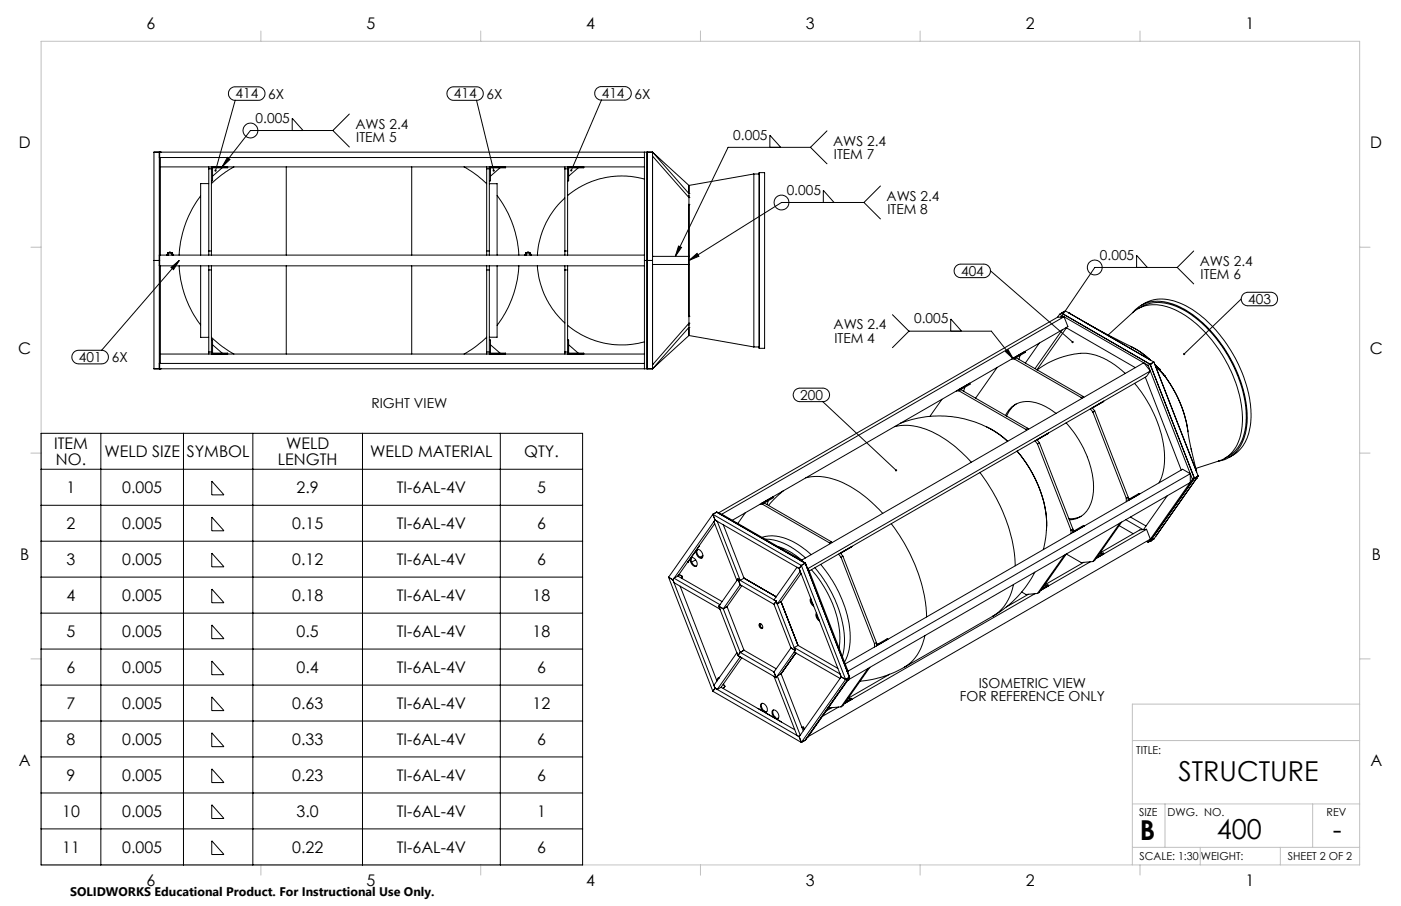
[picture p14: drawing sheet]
<svg xmlns="http://www.w3.org/2000/svg" width="432mm" height="279mm" viewBox="0 0 432 279" stroke-linecap="round" stroke-linejoin="round" font-family="sans-serif">
<defs><g id="words">
<g font-size="8.5">
<text x="363.2" y="240.9">STRUCTURE</text>
<text x="351.3" y="259">B</text>
<text x="375.1" y="258.9">400</text>
<text x="410.8" y="258.9">-</text>
</g>
<g font-size="4.9">
<text x="45.2" y="8.9">6</text>
<text x="112.9" y="8.9">5</text>
<text x="180.7" y="8.9">4</text>
<text x="248.4" y="8.9">3</text>
<text x="316.1" y="8.9">2</text>
<text x="383.9" y="8.9">1</text>
<text x="5.8" y="45.8">D</text>
<text x="422.3" y="45.8">D</text>
<text x="5.6" y="109.3">C</text>
<text x="422.2" y="109.3">C</text>
<text x="16.7" y="138.5">ITEM</text>
<text x="17.2" y="143.5">NO.</text>
<text x="32.2" y="141">WELD SIZE</text>
<text x="57.6" y="141">SYMBOL</text>
<text x="85.7" y="143.5">LENGTH</text>
<text x="88.2" y="138.5">WELD</text>
<text x="114.1" y="141">WELD MATERIAL</text>
<text x="161.6" y="141">QTY.</text>
<text x="20.5" y="152.1">1</text>
<text x="37.7" y="152.1">0.005</text>
<text x="91.4" y="152.1">2.9</text>
<text x="122.3" y="152.1">TI-6AL-4V</text>
<text x="165.5" y="152.1">5</text>
<text x="20.5" y="163.2">2</text>
<text x="37.7" y="163.2">0.005</text>
<text x="90" y="163.2">0.15</text>
<text x="122.3" y="163.2">TI-6AL-4V</text>
<text x="165.5" y="163.2">6</text>
<text x="6.2" y="172.8">B</text>
<text x="422.8" y="172.8">B</text>
<text x="20.5" y="174.3">3</text>
<text x="37.7" y="174.3">0.005</text>
<text x="90" y="174.3">0.12</text>
<text x="122.3" y="174.3">TI-6AL-4V</text>
<text x="165.5" y="174.3">6</text>
<text x="20.5" y="185.4">4</text>
<text x="37.7" y="185.4">0.005</text>
<text x="90" y="185.4">0.18</text>
<text x="122.3" y="185.4">TI-6AL-4V</text>
<text x="164.2" y="185.4">18</text>
<text x="20.5" y="196.5">5</text>
<text x="37.7" y="196.5">0.005</text>
<text x="91.4" y="196.5">0.5</text>
<text x="122.3" y="196.5">TI-6AL-4V</text>
<text x="164.2" y="196.5">18</text>
<text x="20.5" y="207.6">6</text>
<text x="37.7" y="207.6">0.005</text>
<text x="91.4" y="207.6">0.4</text>
<text x="122.3" y="207.6">TI-6AL-4V</text>
<text x="165.5" y="207.6">6</text>
<text x="20.5" y="218.7">7</text>
<text x="37.7" y="218.7">0.005</text>
<text x="90" y="218.7">0.63</text>
<text x="122.3" y="218.7">TI-6AL-4V</text>
<text x="164.2" y="218.7">12</text>
<text x="20.5" y="229.7">8</text>
<text x="37.7" y="229.7">0.005</text>
<text x="90" y="229.7">0.33</text>
<text x="122.3" y="229.7">TI-6AL-4V</text>
<text x="165.5" y="229.7">6</text>
<text x="5.8" y="236.3">A</text>
<text x="422.4" y="236.3">A</text>
<text x="20.5" y="240.8">9</text>
<text x="37.7" y="240.8">0.005</text>
<text x="90" y="240.8">0.23</text>
<text x="122.3" y="240.8">TI-6AL-4V</text>
<text x="165.5" y="240.8">6</text>
<text x="19.2" y="251.9">10</text>
<text x="37.7" y="251.9">0.005</text>
<text x="91.4" y="251.9">3.0</text>
<text x="122.3" y="251.9">TI-6AL-4V</text>
<text x="165.5" y="251.9">1</text>
<text x="19.2" y="263">11</text>
<text x="37.7" y="263">0.005</text>
<text x="90" y="263">0.22</text>
<text x="122.3" y="263">TI-6AL-4V</text>
<text x="165.5" y="263">6</text>
<text x="45.2" y="273.1">6</text>
<text x="112.9" y="273.1">5</text>
<text x="180.7" y="273.1">4</text>
<text x="248.4" y="273.1">3</text>
<text x="316.1" y="273.1">2</text>
<text x="383.9" y="273.1">1</text>
</g>
<g font-size="4.2">
<text x="72.6" y="30.3">414</text>
<text x="82.7" y="30.5">6X</text>
<text x="139.9" y="30.3">414</text>
<text x="150" y="30.5">6X</text>
<text x="185.5" y="30.3">414</text>
<text x="195.6" y="30.4">6X</text>
<text x="78.8" y="37.9">0.005</text>
<text x="109.6" y="39.7">AWS 2.4</text>
<text x="109.8" y="43.9">ITEM 5</text>
<text x="226" y="43.1">0.005</text>
<text x="256.8" y="44.9">AWS 2.4</text>
<text x="257" y="49.1">ITEM 7</text>
<text x="242.5" y="60.1">0.005</text>
<text x="273.2" y="61.9">AWS 2.4</text>
<text x="273.5" y="66.1">ITEM 8</text>
<text x="339" y="80.1">0.005</text>
<text x="369.8" y="82">AWS 2.4</text>
<text x="296.2" y="85">404</text>
<text x="370.1" y="86.2">ITEM 6</text>
<text x="384.7" y="93.7">403</text>
<text x="256.9" y="101.6">AWS 2.4</text>
<text x="281.8" y="99.7">0.005</text>
<text x="257.2" y="105.8">ITEM 4</text>
<text x="24.3" y="111.6">401</text>
<text x="34.4" y="111.7">6X</text>
<text x="114.5" y="125.9">RIGHT VIEW</text>
<text x="246.6" y="123.3">200</text>
<text x="301.6" y="212">ISOMETRIC VIEW</text>
<text x="295.8" y="216.2">FOR REFERENCE ONLY</text>
</g>
<text font-size="3.8" x="21.6" y="276.3">SOLIDWORKS Educational Product. For Instructional Use Only.</text>
<g font-size="3.4">
<text x="350.2" y="232.5">TITLE:</text>
<text x="351.1" y="251.6">SIZE</text>
<text x="359.9" y="251.6">DWG. NO.</text>
<text x="408.9" y="251.7">REV</text>
<text x="351.2" y="265.2">SCALE: 1:30</text>
<text x="370.1" y="265.3">WEIGHT:</text>
<text x="396.9" y="265.2">SHEET 2 OF 2</text>
</g>
</g></defs>
<g fill="none" stroke="#c0c0c0" stroke-width=".31">
<path d="M12.7 12.7h406.4v254h-406.4zM80.4 9.6v3.1M148.2 9.6v3.1M215.9 9.5v3.2M283.6 9.6v3.1M351.4 9.6v3.1M9.5 76.2h3.2M419.1 76.2h3.2M9.5 139.7h3.2M419.1 139.7h3.2M9.5 203.2h3.2M419.1 217.1h-70.1v49.6"/>
<path d="M419.1 203.2h3.2M349 228.4h70.1M349 247.9h70.1M359.1 247.9v13.4M404.6 247.9v13.4M80.4 266.7v3.2M148.2 266.7v3.2M215.9 266.7v3.2M283.6 266.7v3.2M349 261.3h70.1M351.4 266.7v3.2M369.9 261.3v5.4"/>
<path d="M394.6 261.3v5.4"/>
</g>
<g fill="none" stroke="#000" stroke-width=".31">
<path d="M71 27.4l1.3-.6h7.3a2.08 2.08 0 0 1 2.1 2.1 2.08 2.08 0 0 1-2.1 2h-7.1a2.08 2.08 0 0 1-1.9-1.2 2.08 2.08 0 0 1 .4-2.3zM72.5 30.9l-6.1 21.7M107.7 35.2l-5.1 5.1M138.2 27.5l1.4-.7h7.3a2.08 2.08 0 0 1 2 2.1 2.08 2.08 0 0 1-2 2h-7.1a2.1 2.1 0 0 1-1.8-1.2 2.1 2.1 0 0 1 .2-2.2zM146.9 30.9l5.3 21.7M183.8 27.4l1.4-.7h7.3a2.08 2.08 0 0 1 2.1 2.1 2.08 2.08 0 0 1-2.1 2.1h-7.1a2.1 2.1 0 0 1-1.9-1.2 2.1 2.1 0 0 1 .3-2.3zM185.4 30.8l-9.3 21.8M49.1 46.9h.1M49.1 46.9v66.8M49.1 48.6h149.5M49.2 46.9v1.7M49.4 46.9h.1"/>
<path d="M49.4 48.6v30.1M49.4 51.5h149.2M64.3 56.6h-2.5v22.1M64.3 52.1h.9M64.3 51.5v27.2M65.2 51.5v27.2M68.5 51.8l-3 2.5M70.1 48.5l.8 .7-2.5 2.3zM70.2 51.5v.3h-4.7v4h-.3M72.1 51.5l-3.6 2.3-3.3 2.8M88.2 51.5v27.2M90.1 40.3v-3.8l3.3 3.8"/>
<path d="M102.6 40.3h-25.4l-8.8 11.2M102.6 40.3l5.1 5M126.9 51.5v27.2M143 51.5l4.2 2.7 2.8 2.5M150 52.1h.8M150 51.5v27.2M150.8 56.7h2.4v22M150.8 51.5v27.2M154.1 51.8l-2.9 2.5M155.8 51.5v.3h-4.6v4h-.4M174.1 51.5v27.2M174.1 52.1h.8"/>
<path d="M174.9 51.5v27.2M178.2 51.8l-2.9 2.5M179.9 51.5v.3h-4.6v4h-.4M198.6 55.2a26.2 26.2 0 0 0-23.7 5.1M198.6 46.9v66.8M199.4 46.9v66.8M201.1 46.9l11.2 10.3 20-3.5M201.1 46.9h-153.7v66.8h153.7M201.1 46.9v66.8M201.1 48.2l11.2 12.7M201.1 46.9l11.2 12.8M212.3 59.7v1.2"/>
<path d="M212.3 57.2v2.5zM212.3 59.7h.1M232.3 53.7v53.3M232.3 53.7h1.7M234 53.2h1.7v54.2h-1.7M234 53.7v-.5v54.2v-.4M234 53.7v53.3M237.3 45.4v-3.7l3.3 3.7M249.8 45.4h-25.4l-16.3 33.7M249.8 45.4l5.1 5.1M254.9 40.4l-5.1 5M271.4 57.4l-5.1 5"/>
<path d="M49.1 78.7h149.5M49.2 78.7v3.3M51.5 78.5h.1M51.6 78.1h.1M51.6 78.2h.1M51.6 78.1v.1M51.6 78.7a.76 .76 0 0 1 .8-.8 .76 .76 0 0 1 .8 .8M51.6 78.2l-.1 .3M51.7 78.6h.1M51.7 78.7a.71 .71 0 0 1 .7-.8 .71 .71 0 0 1 .7 .8M51.7 78.6v.1M51.7 78.7a.69 .69 0 0 1 .7-.8 .69 .69 0 0 1 .7 .8"/>
<path d="M51.8 78l-.2 .1M51.8 78l-.2 .2M51.9 78.1l-.2 .5M52.2 77.8h.3M52.2 77.8l-.4 .2M52.4 77.8h-.2M52.4 77.8h.1M52.5 77.8l.3 .1M52.8 77.9l.3 .1M52.8 77.9l.3 .2M52.9 78.1l.2 .5M53.1 78v.1"/>
<path d="M53.1 78.6h.1M53.1 78.1l.2 .3M53.1 78.6v.1M53.3 78.4v.2M53.3 78.6h.1M53.3 78.6v.1M61.8 60.4a33.2 33.2 0 0 0-6.6 18.3M64.3 77.4h.9M150 77.4h.8M153.2 60.3a33.3 33.3 0 0 1 6.7 18.4M161.9 78.5l-.1 .2M161.9 78.5v.2"/>
<path d="M162 78.7a.76 .76 0 0 1 .7-.8 .76 .76 0 0 1 .8 .8M162 78.2l-.1 .3M162 78.2h.1M162 78.1h.1M162 78.1v.1M162 78.6h.1M162 78.6v.1a.71 .71 0 0 1 .7-.8 .71 .71 0 0 1 .7 .8v-.1M162.1 78l-.1 .1M162.1 78l-.1 .2M162.2 78.1l-.2 .5M162.5 77.8l-.4 .2M162.5 77.8h.3"/>
<path d="M162.5 77.8h.1M162.7 77.8h.1M162.7 77.8h-.2M162.8 77.8l.4 .1M163.2 77.9l.2 .2M163.2 77.9h.1M163.2 77.9l.2 .1M163.2 78.1l.2 .5M163.4 78.1l.2 .3M163.4 78v.1M163.4 78.6h.1M163.6 78.4l.1 .2"/>
<path d="M163.6 78.4v.2M163.6 78.6h.1M163.6 78.6v.1M163.7 78.6v.1M174.1 61.1a25.7 25.7 0 0 0-8.5 17.6M174.1 77.4h.8M201.1 79.1h11.2M209.1 75.9l.9 .4-1.9 2.8zM212.3 60.9v18.2M212.3 79.1v2.5M212.3 60.9h.1M212.3 63.1h.1"/>
<path d="M212.3 60.3v.6M212.3 63v34.7M253.8 62.4v-3.7l3.3 3.7M266.3 62.4h-25.4l-28.6 17.9M266.3 62.4l5.1 5.1M367.9 77.4l-5.1 5.1M47.4 80.3h1.8M49.1 82h149.5M49.4 82v30.1M52.7 82.5l2.5-2.2-1.7 2.8zM55.2 82a32.9 32.9 0 0 0 6.6 18.2M55.2 80.3l-23.9 27.7"/>
<path d="M61.8 82v22h2.5M64.3 83.3h.9M64.3 82v27.2M65.2 82v27.2M88.2 82v27.2M126.9 82v27.2M150 83.3h.8M150 82v27.2M150.8 82v27.2M153.2 82v22h-2.4M159.9 82a33.3 33.3 0 0 1-6.7 18.3M165.6 82a25.9 25.9 0 0 0 8.5 17.6"/>
<path d="M174.1 83.3h.8M174.1 82v27.2M174.9 82v27.2M198.6 80.3h2.5M201.1 81.6h11.2M212.3 99.7v1.3M212.3 81.6v18.1M212.3 99.7h.1M212.3 97.5h.1M212.3 99.7l-11.2 12.8 .2-.2M212.3 99.7v.6M212.3 80.3l2.5-2.2 .6 .9z"/>
<path d="M275.1 97l5 5.1M294.8 81.9l1.1-.4h7.3a2.08 2.08 0 0 1 2.1 2 2.08 2.08 0 0 1-2.1 2.1h-7a2.09 2.09 0 0 1-2-1.4 2.09 2.09 0 0 1 .6-2.3zM305.3 83.5l25.3 22M325.9 97.9l-104.5 60.3M326.6 96.9l-.7 1M326.6 96.9l27.3 15.8M327.2 96.6l1.2-.7 27.2 15.8M327.2 96.6l27.3 15.7M327.2 96.6l-.6 .3M327.9 97.7l1.2 3-103.4 59.7M327.9 97.7l-105.4 60.9M327.9 97.7l-2 .2"/>
<path d="M329.4 96.5h.1M334.4 99.4l13.2 7a26.4 26.4 0 0 1 6.9 4.6M349.1 96.4a10.7 10.7 0 0 1 12.8-2.5 35.7 35.7 0 0 1 17 16.1 35.7 35.7 0 0 1 5.2 22.6 10.7 10.7 0 0 1-8.5 9.6h-.1M350.3 82.5v-3.8l3.3 3.8M350.7 95.2l1.2-.7a12.7 12.7 0 0 1 12.4 .8 41.5 41.5 0 0 1 19.3 27.8 19.7 19.7 0 0 1-2 14.8l-1.7 1.9-2.5 1.6M351.7 94.2l1.2-.7a12.7 12.7 0 0 1 12.2 .6 41.5 41.5 0 0 1 18.9 24.1 24.8 24.8 0 0 1-.1 17.9l-.9 1.6-1.4 1.5-2.8 1.9M362.8 82.5h-25.4l-10.3 15.3M362.8 82.5l5.1 5.1M382.6 92.2l-17.7 17M383.2 90.7l1.2-.6h7.3a2.08 2.08 0 0 1 2.1 2.1 2.08 2.08 0 0 1-2.1 2.1h-7.1a2.1 2.1 0 0 1-1.9-1.3 2.1 2.1 0 0 1 .5-2.3zM22.6 108.8l1.2-.7 7.5-.1a2.1 2.1 0 0 1 2.1 2.1 2.1 2.1 0 0 1-2.1 2.1h-7.1a2.11 2.11 0 0 1-1.8-1.2 2.11 2.11 0 0 1 .2-2.2zM49.1 113.7h.1"/>
<path d="M49.1 112.1h149.5M49.2 112.1v1.6M49.4 113.7h.1M49.4 109.2h149.2M64.3 108.5h.9M65.2 104l3.3 2.9 3.6 2.3M65.2 104.8h.3v4.1h4.7v.3M65.5 106.3l3 2.6M150 104l-3.3 2.8-3.7 2.4M150 108.5h.8M150.8 104.8h.4v4.1h4.6v.3M151.2 106.3l2.9 2.6"/>
<path d="M174.1 108.5h.8M174.9 100.3a25.9 25.9 0 0 0 23.7 5.1M174.9 104.8h.4v4.1h4.6v.3M175.3 106.3l2.9 2.6M212.3 101v2.5zM212.3 101h.1M212.3 101l-11.2 12.7M232.3 107l-20-3.5-11.2 10.2M232.3 107h1.7M280.1 102.1h25.4l6.8 8.6M280.1 102.1l-5 5.1M293 102.1v-3.7l3.4 3.7"/>
<path d="M297.4 119.5l-.4 1.2M307.3 113.3l-6.6 9.5M309.9 108.4l.8-.6 1.6 2.9zM312.4 110.4l3.5-2 .2 .3-2.9 1.6zM312.6 110.7h-.8M312.6 110.7l20.6 11.9M313.2 110.3l-.6 .4M313.2 110.3l20.6 12M314.4 109.6l-.4 1.2M319.7 114.1a23.9 23.9 0 0 1 16.2-5 21.5 21.5 0 0 1 10.9 6.1M320.3 105.8l-4.3 6.2M327.4 101.7l-8.4 12"/>
<path d="M328.6 101l21.3 12.4M328.7 101.1l-9.1 13M341.6 103.3l7.6-7a11.3 11.3 0 0 1 12.4-1 38.5 38.5 0 0 1 18.3 20.3 29.7 29.7 0 0 1 2.1 19.8 10.1 10.1 0 0 1-6.4 6.8l-7.1 2.3M348.4 106.8a24.8 24.8 0 0 1 6.1 4.2M349.7 118.2a37.1 37.1 0 0 1 9.2 24.6l-.5 3.3-1.2 2.8M353 116.3l11.1 28.7M353.9 112.7l13.6 35.1M354.5 112.3h.1M354.5 112.3l13.6 35.2M354.5 112.3l-.6 .4M354.5 114.4l-105.4 60.9M354.5 114.4l-2-2.5-105.6 61"/>
<path d="M354.5 114.4l-1.1 1.7-104 60M355.6 111.7l13.7 35.1M355.6 111.7l-1.1 .6M356 112.5l1.3 1.4M356.2 113h.1M356.2 113l2.7 2.8M357.2 113.8l-1.3-1.4 1.4 1.5M357.3 113.9l1.6 1.9M357.3 113.9h.1M358.1 114.9l.8 .9M358.8 115.8a40.4 40.4 0 0 1 7.7 19.9l.8 3.5M358.9 115.8l.9 1.3a37.4 37.4 0 0 1 6.3 16"/>
<path d="M358.9 115.8h.1M12.7 133.6h166.9v133.1h-166.9zM31.1 133.6v133.1M56.6 133.6v133.1M77.9 133.6v133.1M111.7 133.6v133.1M154.2 133.6v133.1M245.1 120.3l1.2-.6h7.3a2.08 2.08 0 0 1 2.1 2.1 2.08 2.08 0 0 1-2.1 2.1h-7a2.1 2.1 0 0 1-2-1.3 2.1 2.1 0 0 1 .5-2.3zM253.6 123.9l22.6 21.1M275.7 131.6a19 19 0 0 1 14.7 3.3 43.2 43.2 0 0 1 9 7.7M277.5 130.5a32.3 32.3 0 0 1 33.1 5.6M290.3 123.2l-3.7 5.2"/>
<path d="M295.3 120.2l3.6-2 .1 .3-2.9 1.7zM295.5 120.5l-.8 .1M295.5 120.5l20.7 11.9M296.1 120.2l-.6 .3M296.1 120.2l20.7 11.9M304.1 131.7a24.3 24.3 0 0 1 6.5 4.4M313.2 124.6a7.9 7.9 0 0 0-2.9 3.7M313.5 139.1a35.2 35.2 0 0 1 9 24.8l-.9 5.6M313.5 139.1a36 36 0 0 1 9 24v.5M316.2 132.4l.2 .3M316.8 132.1l-.6 .3M316.8 132.1l.2 .3"/>
<path d="M319 135.9l.8 1M319.7 135.7l3.4-2.1-3.5 2 .8 1M319.8 136.9l10.3 26.6M320.4 136.6l-.6 .3M320.4 136.6l10.3 26.6M325.5 127.5a13.3 13.3 0 0 0-10.9-3.4 6.9 6.9 0 0 0-4.7 4M328.6 130.4a30.4 30.4 0 0 1 8.4 21.5 8.5 8.5 0 0 1-6.1 8.3l-1.3 .1M333.2 122.6l.2 .3M333.8 122.3l-.6 .3M333.8 122.3l.2 .2M336.1 126.1l.7 1M336.7 125.8l3.5-2.1-3.6 2.1 .8 .9"/>
<path d="M336.8 127.1l10.3 26.6M337.4 126.7l-.6 .4M337.4 126.7l10.3 26.7M367.1 138.4l1.7 6.9M12.7 144.7h166.9M12.7 155.8h166.9M65.3 148.4l3.7 4.2h-3.7zM65.3 159.5l3.7 4.2h-3.7zM219.7 158.6l.7 1.8M219.7 158.6l-13.6 19.4M219.7 158.6l27.3 15.8M220.9 157.9l27.3 15.8"/>
<path d="M220.9 157.9l1.3 .8M220.9 157.9l1.4 .8M220.9 157.9l-1.2 .7M222.2 158.7h.1M222.5 158.6l-.3 .1M222.5 158.6l24.6 14.2M229.7 158.1l-2.3 3.3M234.8 155.2l3.5-2 .1 .3-2.9 1.6zM234.9 155.5h-.7M234.9 155.5l20.7 11.9M235.5 155.1l-.6 .4M235.5 155.1l20.7 12"/>
<path d="M236.8 154.4l-.4 1.2M241.5 151.3l-2.4 2.1-2.2 2.5M248.4 147.4a19.1 19.1 0 0 1 14.7 3.3 43.2 43.2 0 0 1 9 7.6M302 145.7a51.1 51.1 0 0 1 10.9 28.8M333.2 159.2l-2 .7-1.7 .1M347.1 153.7v1M347.7 153.4l-.6 .3M347.7 153.4v1l3.6-2.1-.3-.1-3.3 1.9M347.7 153.8h.6M348.4 159.5l4.8 2.7M359.8 152.9l-7.4 10.4M366.9 146.1v2.7l-105.8 61"/>
<path d="M366.9 146.1l-105.5 60.9M366.9 146.1l-2.4-1.4-104 60.1M367.5 147.8l-13.6 19.5M368.1 147.5h.1M368.1 147.5l-13.6 19.4M368.1 147.5l-.6 .3M368.8 147.5h.1M369.3 146.8l-13.7 19.4-1.1 .7M369.3 146.8l-1.2 .7M12.7 166.9h166.9M12.7 178h166.9M65.3 170.6l3.7 4.2h-3.7z"/>
<path d="M206.1 178l1.3 .8M206.1 178l13.6 35.2M207.4 178.8l.4 .9 14.1 8.2-.4-.9M207.4 178.8l13 33.4M207.8 178.3l14.1 8.2-.4 .5M207.8 178.3l-.4 .5M208.9 177.7l-1.1 .6M208.9 177.7l13.7 7.8M209.3 177.2l1 .5v.7M212.8 172.4l-.9 1 .3-.2M212.8 172.4h.1M213 172.3l-.2 .1"/>
<path d="M213 172.3h.1M213 172.3v.3a1.89 1.89 0 0 0 1.7 1.9M213 171.9l.1 .1M213 172l-.2 .4M213.1 172a1.71 1.71 0 0 1 1.4 2.7 1.92 1.92 0 0 1-1.7-2.3M214.4 172.6l-1.2 .8M214.5 169.9l-1.5 2M214.5 169.9h.1M214.8 169.8v.4a1.89 1.89 0 0 0 1.6 1.8M214.8 169.4v.1M214.8 169.8l-.2 .1M214.8 169.8l-.3 .1"/>
<path d="M214.8 169.5a1.71 1.71 0 0 1 1.5 2.6 1.87 1.87 0 0 1-1.7-2.2M214.8 169.5l-.2 .3M215.5 168.3l-.7 1.1M216.6 171.3l-.8 .5M220.3 161.5l-11.4 16.2M220.4 160.4l25.9 14.9M220.4 160.4l-.4 .5 7.1 18.2 .3-.5M220.4 160.4l-13 18.4M221.1 160.8l7 18.2M222.9 161.8l6.4 16.5M227.4 178.6l.7 .4M227.4 178.6l11.8 6.8"/>
<path d="M227.4 178.6l-5.9 8.4M227.4 178.6l.7 1.7M229.3 178.3l9.9 5.7M229.3 178.3l-1.2 .7M234.8 165.7a14.2 14.2 0 0 1 12.7 3.3l2.5 2.1M235.8 166.3a19 19 0 0 1 12.4 5.8M239.7 168.6a20.3 20.3 0 0 1 7.4 4.1M245.6 174.9l-7.1 10.1M246.3 175.3l.3 .9-7 10.1M246.3 175.3l13 33.4M246.8 172.9h.1M246.8 172.9l1.4 .8"/>
<path d="M246.9 172.9h-.1M246.9 172.9l1.3 .7M246.9 176.8l-6.2 8.8M247 174.4l-.7 .9M247 174.4l13.6 35.2M247.1 172.8h.1M247.1 172.8l-.3 .1M248.2 173.7l13.6 35.1M248.2 173.7l.6 1.7M248.2 173.7l-1.2 .7M248.2 173.6v.1M248.2 173.6l.7 1.8"/>
<path d="M248.8 175.4h.1M249.1 175.3l-.3 .1M249.1 175.3l12.3 31.7M250.1 175.7a32.8 32.8 0 0 1 8.7 22.6l-.2 1.5M251.2 175.1a36 36 0 0 1 9 24.2l-.6 3.2M252.9 174.1a36.5 36.5 0 0 1 9.1 23.9l-.5 3.2-1.2 3M255.6 167.4l.2 .3M256.2 167.1l-.6 .3M256.2 167.1l.2 .3M258.4 170.9l.8 1M259.1 170.6l3.5-2.1-3.6 2.1 .8 .9M259.2 171.9l10.3 26.6"/>
<path d="M259.8 171.5l-.6 .4M259.8 171.5l10.3 26.7M274.7 161.5a51.4 51.4 0 0 1 10.9 28.8M318.9 176.5a33.3 33.3 0 0 1-12.9 13.5M328.1 171.2l-8.3 11.8M328.6 170.9l4.6 2.6 3.6-.3M328.7 170.8l-8.3 11.9-.6 .3M330.1 163.5v1.1M330.7 163.2v1l3.5-2-.2-.2-3.3 1.9M330.7 163.6h.6M330.7 163.2l-.6 .3M334 173.4l-12 7"/>
<path d="M336.1 173.2l-15.3 8.8 2.3-1.3-.1-.3M340 170.6l.2 .3M340 170.6l-1.7 1M340 170.6h-1.1M344.9 162.1l4.4 2.5M345.2 161.3l-8.4 11.9M345.7 161l-8.3 11.8-.6 .4M347 160.3l5.3 3M353.4 163.2l-15.5 9M353.4 163.2l1.1 3.1-105.4 60.9M353.4 163.2l-2.1 .2-12.3 7.1M353.4 167l.5 .3"/>
<path d="M354.5 166.9h.1M354.5 166.9l-.6 .4M12.7 189.1h166.9M65.3 181.6l3.7 4.3h-3.7zM65.3 192.7l3.7 4.3h-3.7zM209.6 180.8l11.4 29.2M221.5 187l1.4 .7M221.5 187l5.9 15.2M222.9 187.7l5.2 13.5M224.1 187.1l-1.2 .6M224.1 187.1l5.2 13.4M228.1 180.3l-5.2 7.4"/>
<path d="M228.1 180.3l10.4 6.1M228.6 180.6l-4.5 6.5M234 192.5a.81 .81 0 0 1 .9 .4 .81 .81 0 0 1-.1 1l-.7-.5zM234.2 192.7l.5 .9M234.2 192.3a1.08 1.08 0 0 0 .8 1.4M238.5 186.4l5.3 13.4M239.2 185.4l.4 .9M239.2 185.4l5.9 15.2M239.2 185.4l-.7 1M240.7 185.6l5.3 13.4M240.7 185.6l-1.1 .7M243.8 199.8l1.3 .8"/>
<path d="M243.8 199.8l-5.3 7.4M244.8 199.7l14.1 8.2 .4 .8M244.8 199.7l.3 .9M246 199l-1.2 .7M246 199l12.2 7.1M249.9 184.5a1.99 1.99 0 0 0 .9 2.4M249.9 184.7a2.08 2.08 0 0 0 .7 1.8M251.6 189.1a1.96 1.96 0 0 0 1 2.4M251.7 189.3l.1 .8 .6 1M269.5 198.5v1M270.1 198.2v1l3.5-2.1-.2-.1-3.3 1.9M270.1 198.6h.6"/>
<path d="M270.1 198.2l-.6 .3M285 196a14.1 14.1 0 0 1-6.3 9.8M306 190l-27.3 15.8M312.4 180.2a14 14 0 0 1-6.4 9.8M314.9 182.6l1.3 .7 3.6-.3M317 183.3l-6.8 3.9M319 183.1l-58.8 33.9 2.4-1.3-.2-.3M323 180.4l-1.8 1M323 180.4l-1.1 .1M12.7 200.2h166.9M12.7 211.3h166.9M65.3 203.8l3.7 4.3h-3.7z"/>
<path d="M65.3 214.9l3.7 4.2h-3.7zM219.7 213.2l27.3 15.8M220.4 212.2l25.9 15M220.4 212.2l-.7 1M221.4 209.1l-.5 .7M221.4 209.1l.1 .2M221.4 209.1h.1M221.4 209.1l.1 .1M221.8 208.8l-.4 .3M222.2 211.9l22.7 13.1M222.9 211l.5 .6-.5 .7M227.4 202.2l-.3-.9-7.1 10 .4 .9"/>
<path d="M227.4 202.2l.7 .4-7 10 1.1-.7M227.4 202.2l11.8 6.8M228.1 201.2l-.7 1M228.1 201.2l10.4 6M228.6 202.8l-6.4 9.1M229.3 200.5l-1.2 .7M229.3 200.5l9.9 5.7M233.8 218.5l1.4 .8M234.8 216.9a1.74 1.74 0 0 0 .6 2.2M235.2 219.3l-.3-.3a1.21 1.21 0 0 1 .1-2.1 1.81 1.81 0 0 1 1.1 2.7h-.3M235.2 219.3h.1M235.3 219.2l.6 .3"/>
<path d="M235.4 219.1l-.2 .2M235.8 219.6v.1M236.3 219.5l-.5 .1M238.4 219a1.87 1.87 0 0 0 .5 2.2M238.5 207.2l.7 1.8M239.2 209l-.7-.4 7.1 18.2 .7 .4M239.6 208.5l7 18.2-.3 .5M239.6 208.5l-.4 .5M240.7 207.8l6.9 17.6M240.7 207.8l-1.1 .7M245.1 200.6l-.3 .5 14.1 8.1 .4-.5M245.1 200.6l-5.9 8.4"/>
<path d="M245.3 201.4l-4.6 6.4M256.4 218.2l-1.7 1M258.4 218.1l-4.9 2.8M259.2 218l-3.8 .2M259.3 208.7l1.3 .9M259.3 208.7l-13 18.5M260.6 209.6l-13.6 19.4M261.1 209.8h.1M261.1 207.1h.1M261.1 209.8l-12.9 18.5M261.2 207l.7 1.8M261.4 209.7h.1"/>
<path d="M261.4 209.7l-.3 .1M261.4 209.7l-12.3 17.5M261.4 207l-.3 .1M261.8 208.8l-1.2 .8M261.8 208.8l-13.6 19.5M261.9 208.8l-.8 1M261.9 208.8h-.1M262.4 215.4l-1.7 1M262.4 215.4h-1.1M267.5 206.1l-8.3 11.9M268.1 205.8l-8.3 11.8-.6 .4M274.2 207.9l-12.8 7.4"/>
<path d="M278.7 205.8a33.6 33.6 0 0 1-13.6 4.3M12.7 222.4h166.9M12.7 233.4h166.9M65.3 226l3.7 4.3h-3.7zM65.3 237.1l3.7 4.2h-3.7zM238.7 221.3l-.3-.3a1.17 1.17 0 0 1-.5-1.1 1.17 1.17 0 0 1 .7-1 1.75 1.75 0 0 1 1 2.8h-.3M238.9 221.3l.5 .3M238.9 221.2l-.2 .1M238.9 221.2h.1M239.3 221.7l1.5 .9M239.3 221.7h.1M239.9 221.5l-.6 .2"/>
<path d="M240.8 222.6h.1M246.3 227.2l.7 1.8M247.2 224.3h.4l.3 .6M248.2 228.3l-1.2 .7M248.8 227.3h.1M248.8 227.3l-.6 1M249.1 227.2l-.3 .1M12.7 244.5h166.9M12.7 255.6h166.9M65.3 248.2l3.7 4.2h-3.7zM65.3 259.3l3.7 4.2h-3.7z"/>
<circle cx="77.2" cy="40.3" r="2.29"/>
<circle cx="240.9" cy="62.4" r="2.29"/>
<circle cx="337.4" cy="82.5" r="2.28"/>
</g>
<path d="M330.4 105.2l-.2 .4 .4 .2 .2-.1-.2-.2 .2 .2 .1-.2-.1-.3zM364.8 108.9l-.1 .5 .2-.2-.2 .2a.35 .35 0 0 0 .5 .1 .35 .35 0 0 0 0-.5 .35 .35 0 0 0-.4-.1zM275.9 144.8l.1 .5h.4l-.2-.3 .2 .3v-.6zM309.9 108.4l.8-.6 1.6 2.9zM326.8 97.5v.5l.3-.2-.2 .2a.34 .34 0 0 0 .4 0 .34 .34 0 0 0 0-.5 .34 .34 0 0 0-.5 0zM66.2 52.3l-.1 .3 .2 .4 .1-.4-.1 .4a.35 .35 0 0 0 .4-.4 .35 .35 0 0 0-.5-.3zM151.9 52.4l.1 .5 .2 .1v-.4v.4l.2-.1v-.5zM175.9 52.2l-.2 .4 .2 .3 .2-.3-.2 .3a.34 .34 0 0 0 .5-.4 .34 .34 0 0 0-.5-.3zM52.7 82.5l2.5-2.2-1.7 2.8zM70.1 48.5l.8 .7-2.5 2.3zM209.1 75.9l.9 .4-1.9 2.8zM212.3 80.3l2.5-2.2 .6 .9z" fill="#000"/>
<use href="#words"/>
</svg>
